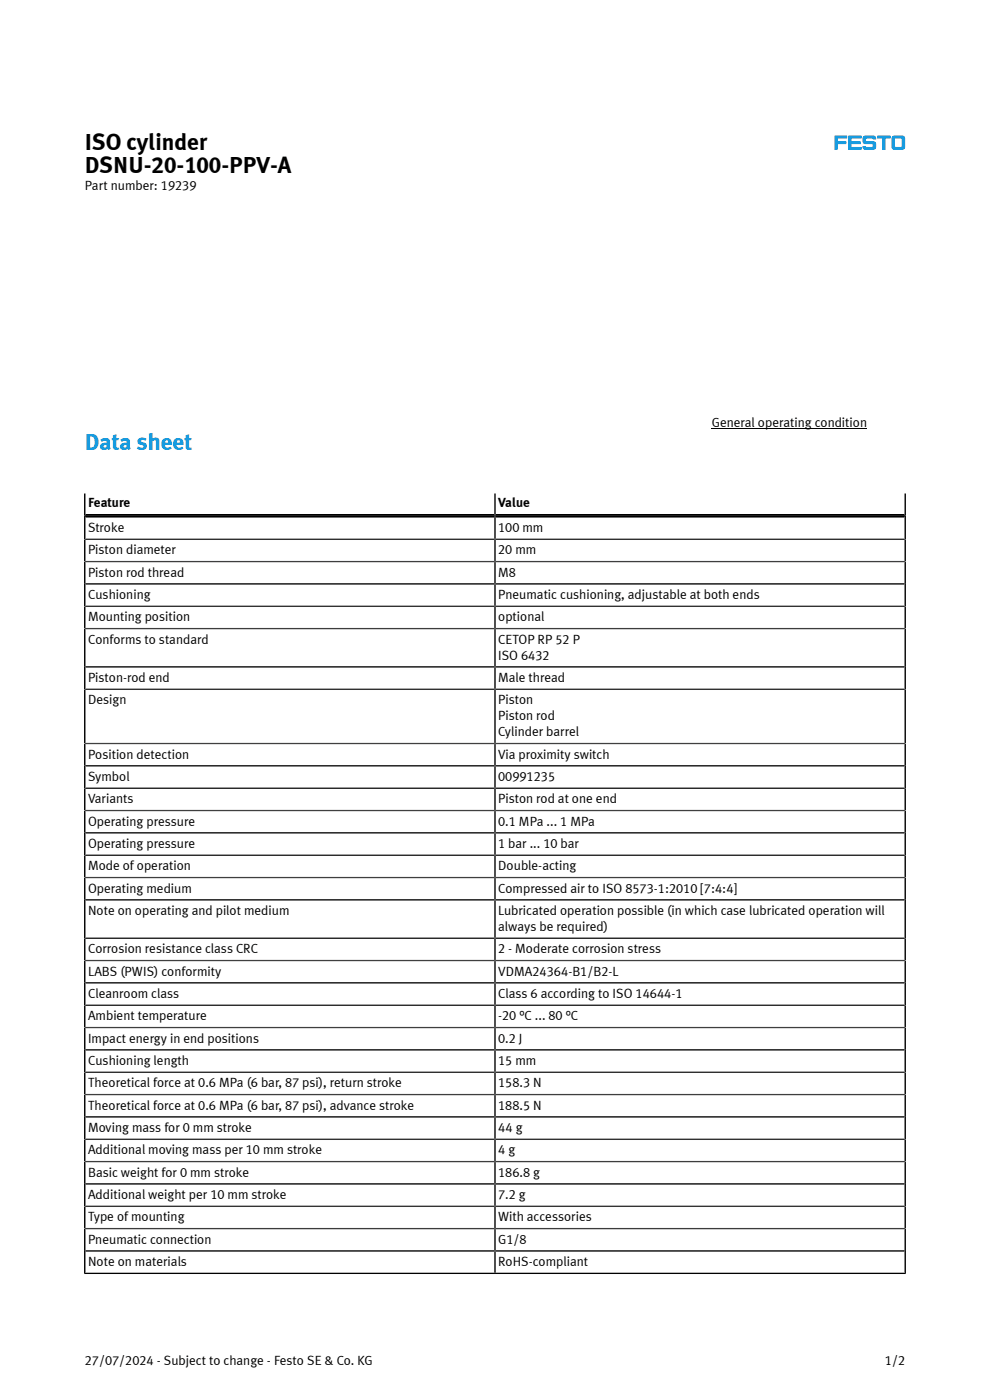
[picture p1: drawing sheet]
<svg xmlns="http://www.w3.org/2000/svg" width="210mm" height="297mm" viewBox="0 0 210 297" stroke-linecap="round" stroke-linejoin="round" font-family="sans-serif">
<defs><g id="words">
<g font-size="4.9">
<text x="18" y="31.8">ISO cylinder</text>
<text x="18" y="36.7">DSNU-20-100-PPV-A</text>
</g>
<text font-size="4.9" fill="#0091dc" x="18" y="95.6">Data sheet</text>
<g font-size="2.8">
<text x="18" y="40.4">Part number: 19239</text>
<text x="151" y="90.6">General operating condition</text>
<text x="18.7" y="107.6">Feature</text>
<text x="105.7" y="107.6">Value</text>
<text x="18.7" y="112.9">Stroke</text>
<text x="105.7" y="112.9">100 mm</text>
<text x="18.7" y="117.6">Piston diameter</text>
<text x="105.7" y="117.6">20 mm</text>
<text x="18.7" y="122.3">Piston rod thread</text>
<text x="105.7" y="122.3">M8</text>
<text x="18.7" y="127.1">Cushioning</text>
<text x="18.7" y="131.8">Mounting position</text>
<text x="105.7" y="127.1">Pneumatic cushioning, adjustable at both ends</text>
<text x="105.7" y="131.8">optional</text>
<text x="18.7" y="136.5">Conforms to standard</text>
<text x="105.7" y="136.5">CETOP RP 52 P</text>
<text x="105.7" y="139.9">ISO 6432</text>
<text x="18.7" y="144.7">Piston-rod end</text>
<text x="18.7" y="149.4">Design</text>
<text x="105.7" y="144.7">Male thread</text>
<text x="105.7" y="149.4">Piston</text>
<text x="105.7" y="152.8">Piston rod</text>
<text x="18.7" y="160.9">Position detection</text>
<text x="105.7" y="156.2">Cylinder barrel</text>
<text x="105.7" y="160.9">Via proximity switch</text>
<text x="18.7" y="165.7">Symbol</text>
<text x="105.7" y="165.7">00991235</text>
<text x="18.7" y="170.4">Variants</text>
<text x="105.7" y="170.4">Piston rod at one end</text>
<text x="18.7" y="175.1">Operating pressure</text>
<text x="18.7" y="179.9">Operating pressure</text>
<text x="105.7" y="175.1">0.1 MPa ... 1 MPa</text>
<text x="105.7" y="179.9">1 bar ... 10 bar</text>
<text x="18.7" y="184.6">Mode of operation</text>
<text x="105.7" y="184.6">Double-acting</text>
<text x="18.7" y="189.4">Operating medium</text>
<text x="105.7" y="189.4">Compressed air to ISO 8573-1:2010 [7:4:4]</text>
<text x="18.7" y="194.1">Note on operating and pilot medium</text>
<text x="105.7" y="194.1">Lubricated operation possible (in which case lubricated operation will</text>
<text x="105.7" y="197.5">always be required)</text>
<text x="18.7" y="202.2">Corrosion resistance class CRC</text>
<text x="105.7" y="202.2">2 - Moderate corrosion stress</text>
<text x="18.7" y="207">LABS (PWIS) conformity</text>
<text x="105.7" y="207">VDMA24364-B1/B2-L</text>
<text x="18.7" y="211.7">Cleanroom class</text>
<text x="105.7" y="211.7">Class 6 according to ISO 14644-1</text>
<text x="18.7" y="216.4">Ambient temperature</text>
<text x="18.7" y="221.2">Impact energy in end positions</text>
<text x="105.7" y="216.4">-20 °C ... 80 °C</text>
<text x="105.7" y="221.2">0.2 J</text>
<text x="18.7" y="225.9">Cushioning length</text>
<text x="105.7" y="225.9">15 mm</text>
<text x="18.7" y="230.7">Theoretical force at 0.6 MPa (6 bar, 87 psi), return stroke</text>
<text x="105.7" y="230.7">158.3 N</text>
<text x="18.7" y="235.4">Theoretical force at 0.6 MPa (6 bar, 87 psi), advance stroke</text>
<text x="105.7" y="235.4">188.5 N</text>
<text x="18.7" y="240.1">Moving mass for 0 mm stroke</text>
<text x="18.7" y="244.9">Additional moving mass per 10 mm stroke</text>
<text x="105.7" y="240.1">44 g</text>
<text x="105.7" y="244.9">4 g</text>
<text x="18.7" y="249.6">Basic weight for 0 mm stroke</text>
<text x="105.7" y="249.6">186.8 g</text>
<text x="18.7" y="254.4">Additional weight per 10 mm stroke</text>
<text x="105.7" y="254.4">7.2 g</text>
<text x="18.7" y="259.1">Type of mounting</text>
<text x="18.7" y="263.8">Pneumatic connection</text>
<text x="105.7" y="259.1">With accessories</text>
<text x="105.7" y="263.8">G1/8</text>
<text x="18.7" y="268.6">Note on materials</text>
<text x="105.7" y="268.6">RoHS-compliant</text>
<text x="18" y="289.5">27/07/2024 - Subject to change - Festo SE &amp; Co. KG</text>
<text x="187.7" y="289.5">1/2</text>
</g>
</g></defs>
<path d="M189.9 29.4h1.3v1.7h-1.3zM186.1 28.8h2.8v.5l-1.1 .2v2.2h-.7v-2.3l-1-.1zM183.2 28.9a1.05 1.05 0 0 0 .3 1.7h1.5l.1 .4-.1 .2h-1.2l-.2-.2-.6 .1a.6 .6 0 0 0 .5 .7l2.1-.1a1.05 1.05 0 0 0-.3-1.7h-1.4l-.2-.4 .2-.2h1.1l.2 .2 .7-.1a.6 .6 0 0 0-.6-.7zM179.9 28.8h2.9l-.1 .6-2.1 .1 .1 .5 1.9 .1-.1 .5h-1.9v.5l2.1 .1 .1 .5h-2.9zM177 28.8l2.7 .1-.1 .5h-1.9v.5l1.7 .1 .1 .5-1.8 .1-.1 1.2-.6-.1zM189.4 28.9l2.1-.1 .2 .1 .3 .5v1.8l-.3 .5-2 .1a.56 .56 0 0 1-.6-.6v-1.8z" fill-rule="evenodd" fill="#0091dc"/>
<path d="M151 90.9h32.9" fill="none" stroke="#000" stroke-width=".21"/>
<g fill="none" stroke="#000" stroke-width=".35">
<path d="M18 114.4h174M18 119.1h174M18 104.6v165.7M105 104.6v165.5M192 104.6v165.7M18 123.9h174M18 128.6h174M18 133.4h174M18 141.5h174M18 146.2h174M18 157.7h174M18 162.5h174"/>
<path d="M18 167.2h174M18 172h174M18 176.7h174M18 181.4h174M18 186.2h174M18 190.9h174M18 199h174M18 203.8h174M18 208.5h174M18 213.3h174M18 218h174M18 222.7h174"/>
<path d="M18 227.5h174M18 232.2h174M18 236.9h174M18 241.7h174M18 246.4h174M18 251.2h174M18 255.9h174M17.8 270.1h174.4M18 260.6h174M18 265.4h174"/>
</g>
<path d="M18 109.4h174" fill="none" stroke="#000" stroke-width=".8" stroke-linecap="butt"/>
<use href="#words"/>
</svg>
